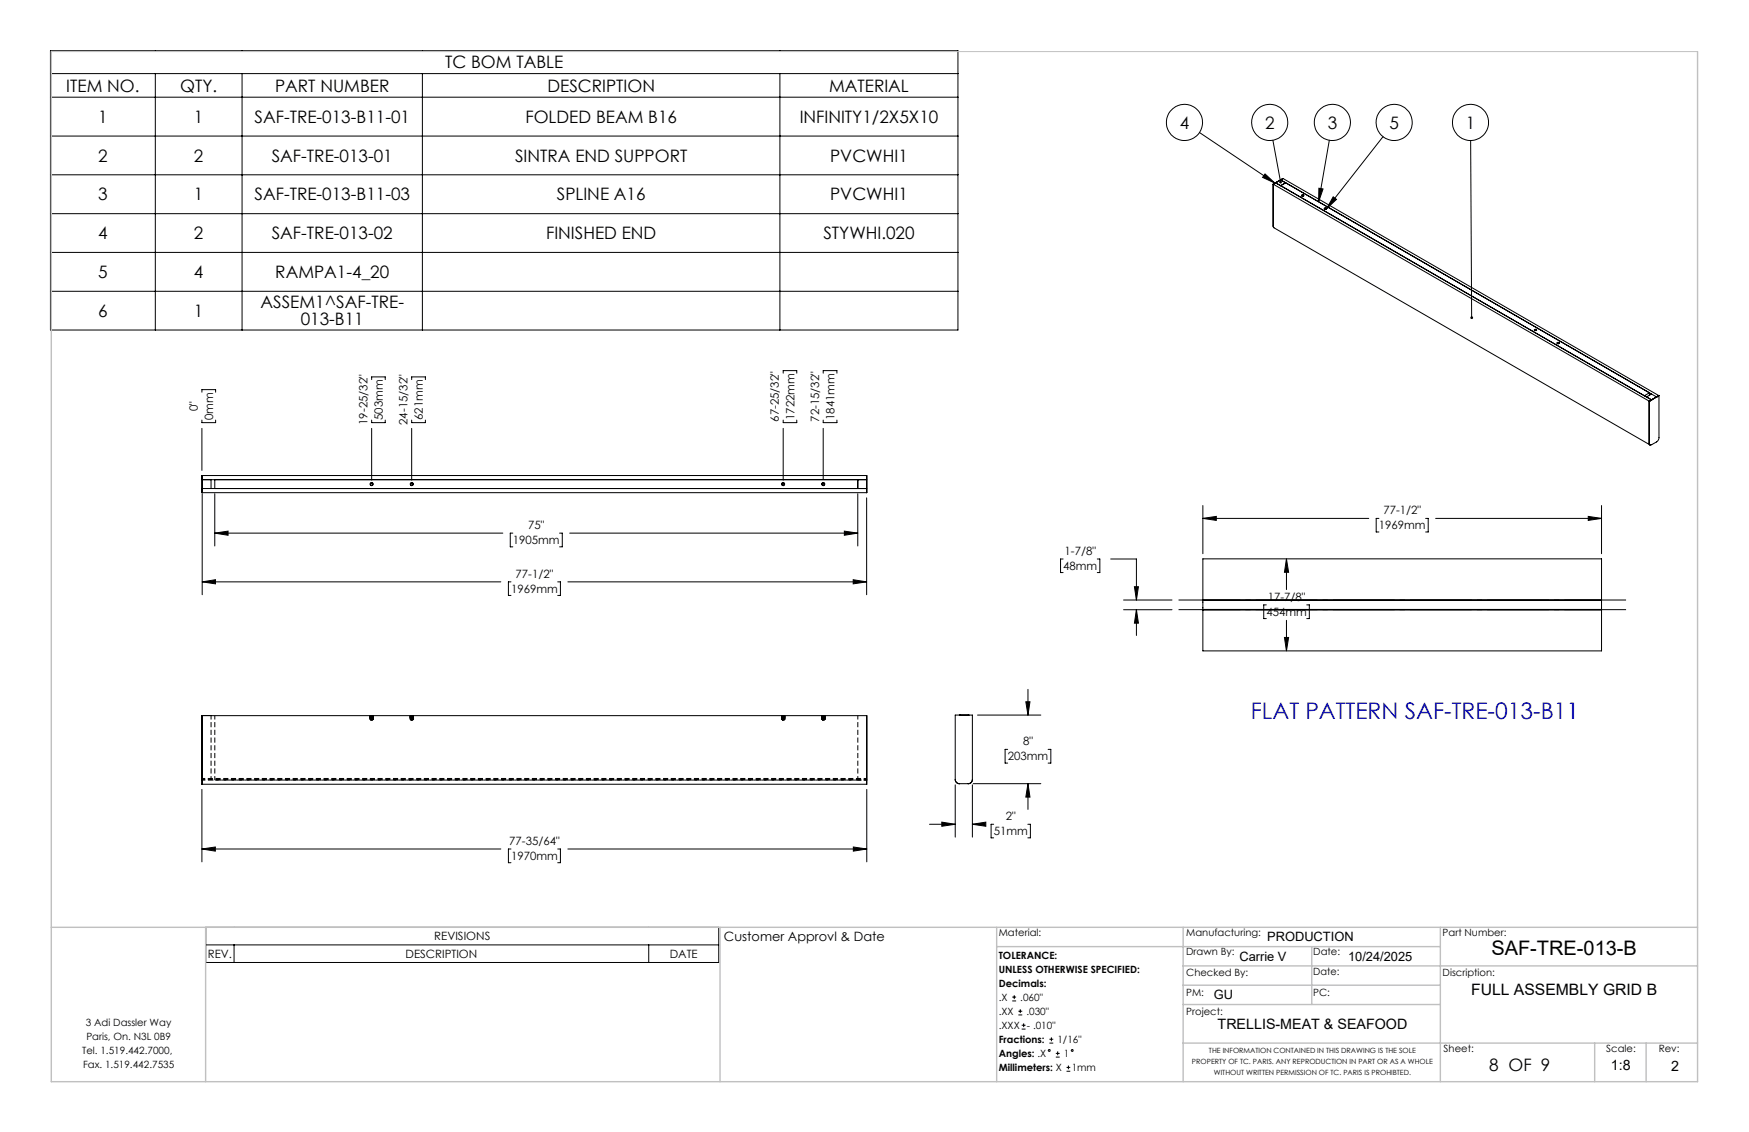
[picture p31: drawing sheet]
<svg xmlns="http://www.w3.org/2000/svg" width="432mm" height="279mm" viewBox="0 0 432 279" stroke-linecap="round" stroke-linejoin="round" font-family="sans-serif">
<defs><g id="words">
<text font-size="5.6" fill="#00f" x="308.8" y="177.5">FLAT PATTERN SAF-TRE-013-B11</text>
<text font-size="4.9" x="368.2" y="235.8">SAF-TRE-013-B</text>
<g font-size="4.2">
<text x="109.9" y="16.9">TC BOM TABLE</text>
<text x="16.4" y="22.6">ITEM NO.</text>
<text x="44.5" y="22.6">QTY.</text>
<text x="67.9" y="22.6">PART NUMBER</text>
<text x="135.2" y="22.6">DESCRIPTION</text>
<text x="204.7" y="22.6">MATERIAL</text>
<text x="24.2" y="30.3">1</text>
<text x="47.9" y="30.3">1</text>
<text x="62.8" y="30.3">SAF-TRE-013-B11-01</text>
<text x="129.7" y="30.3">FOLDED BEAM B16</text>
<text x="197.4" y="30.3">INFINITY1/2X5X10</text>
<text x="291.3" y="31.8">4</text>
<text x="312.3" y="31.8">2</text>
<text x="327.8" y="31.8">3</text>
<text x="343" y="31.8">5</text>
<text x="361.9" y="31.8">1</text>
<text x="24.2" y="39.9">2</text>
<text x="47.9" y="39.9">2</text>
<text x="67.1" y="39.9">SAF-TRE-013-01</text>
<text x="127.2" y="39.9">SINTRA END SUPPORT</text>
<text x="205" y="39.9">PVCWHI1</text>
<text x="24.2" y="49.5">3</text>
<text x="47.9" y="49.5">1</text>
<text x="62.8" y="49.5">SAF-TRE-013-B11-03</text>
<text x="137.5" y="49.5">SPLINE A16</text>
<text x="205" y="49.5">PVCWHI1</text>
<text x="24.2" y="59">4</text>
<text x="47.9" y="59">2</text>
<text x="67.1" y="59">SAF-TRE-013-02</text>
<text x="134.8" y="59">FINISHED END</text>
<text x="203.3" y="59">STYWHI.020</text>
<text x="24.2" y="68.6">5</text>
<text x="47.9" y="68.6">4</text>
<text x="68" y="68.6">RAMPA1-4_20</text>
<text x="64.3" y="76.1">ASSEM1^SAF-TRE-</text>
<text x="24.2" y="78.2">6</text>
<text x="47.9" y="78.2">1</text>
<text x="74.3" y="80.2">013-B11</text>
<text x="367.6" y="264.2">8 OF 9</text>
</g>
<text font-size="3.9" x="363.2" y="245.6">FULL ASSEMBLY GRID B</text>
<g font-size="3.5">
<text x="300.6" y="253.9">TRELLIS-MEAT &amp; SEAFOOD</text>
<text x="397.7" y="264.2">1:8</text>
<text x="412.6" y="264.3">2</text>
</g>
<g font-size="3.2">
<text x="178.7" y="232.3">Customer Approvl &amp; Date</text>
<text x="312.9" y="232.3">PRODUCTION</text>
<text x="306" y="237.1">Carrie V</text>
<text x="332.8" y="237.1">10/24/2025</text>
<text x="299.7" y="246.6">GU</text>
</g>
<g font-size="2.8">
<text x="48.8" y="101.4" transform="rotate(-90 48.8 101.4)">0&quot;</text>
<text x="52.6" y="103.7" transform="rotate(-90 52.6 103.7)">0mm</text>
<text x="90.7" y="104.9" transform="rotate(-90 90.7 104.9)">19-25/32&quot;</text>
<text x="94.5" y="103.7" transform="rotate(-90 94.5 103.7)">503mm</text>
<text x="100.6" y="104.9" transform="rotate(-90 100.6 104.9)">24-15/32&quot;</text>
<text x="104.4" y="103.7" transform="rotate(-90 104.4 103.7)">621mm</text>
<text x="192.3" y="104.1" transform="rotate(-90 192.3 104.1)">67-25/32&quot;</text>
<text x="196.1" y="103.7" transform="rotate(-90 196.1 103.7)">1722mm</text>
<text x="202.2" y="104.1" transform="rotate(-90 202.2 104.1)">72-15/32&quot;</text>
<text x="206" y="103.7" transform="rotate(-90 206 103.7)">1841mm</text>
<text x="130.4" y="130.5">75&quot;</text>
<text x="340.4" y="130.7">1969mm</text>
<text x="341.6" y="126.9">77-1/2&quot;</text>
<text x="126.6" y="134.3">1905mm</text>
<text x="262.8" y="136.9">1-7/8&quot;</text>
<text x="127.3" y="142.5">77-1/2&quot;</text>
<text x="262.5" y="140.7">48mm</text>
<text x="126.2" y="146.3">1969mm</text>
<text x="313" y="148.2">17-7/8&quot;</text>
<text x="312.6" y="152">454mm</text>
<text x="252.6" y="183.9">8&quot;</text>
<text x="248.8" y="187.7">203mm</text>
<text x="248.3" y="202.4">2&quot;</text>
<text x="125.7" y="208.5">77-35/64&quot;</text>
<text x="245.4" y="206.2">51mm</text>
<text x="126.2" y="212.3">1970mm</text>
<text x="107.2" y="232.1">REVISIONS</text>
<text x="51.3" y="236.5">REV.</text>
<text x="100.1" y="236.5">DESCRIPTION</text>
<text x="165.4" y="236.5">DATE</text>
</g>
<g font-size="2.5">
<text x="246.6" y="231">Material:</text>
<text x="292.9" y="231">Manufacturing:</text>
<text x="356.2" y="231.1">Part Number:</text>
<text x="246.6" y="236.6">TOLERANCE:</text>
<text x="292.9" y="235.8">Drawn By:</text>
<text x="324.2" y="235.8">Date:</text>
<text x="246.6" y="240.1">UNLESS OTHERWISE SPECIFIED:</text>
<text x="246.6" y="243.6">Decimals:</text>
<text x="292.9" y="241">Checked By:</text>
<text x="292.9" y="245.7">PM:</text>
<text x="324.2" y="245.7">PC:</text>
<text x="324.2" y="240.7">Date:</text>
<text x="356.2" y="241">Discription:</text>
<text x="246.6" y="247">.X</text>
<text x="246.6" y="250.5">.XX</text>
<text x="251.9" y="247">.060&quot;</text>
<text x="253.4" y="250.5">.030&quot;</text>
<text x="292.9" y="250.6">Project:</text>
<text x="21.2" y="253.2">3 Adi Dassler Way</text>
<text x="21.3" y="256.7">Paris, On. N3L 0B9</text>
<text x="246.6" y="257.4">Fractions:</text>
<text x="246.6" y="254">.XXX</text>
<text x="253.5" y="254">- .010&quot;</text>
<text x="261.1" y="257.4">1/16&quot;</text>
<text x="20.3" y="260.1">Tel. 1.519.442.7000,</text>
<text x="20.5" y="263.6">Fax. 1.519.442.7535</text>
<text x="246.6" y="260.9">Angles: .X</text>
<text x="262.6" y="260.9">1</text>
<text x="356.4" y="259.7">Sheet:</text>
<text x="396.6" y="259.7">Scale:</text>
<text x="409.5" y="259.7">Rev:</text>
<text x="246.6" y="264.4">Millimeters: X</text>
<text x="264.6" y="264.4">1mm</text>
</g>
<g font-size="1.8">
<text x="294.3" y="262.7">PROPERTY OF TC. PARIS. ANY REPRODUCTION IN PART OR AS A WHOLE</text>
<text x="298.5" y="259.9">THE INFORMATION CONTAINED IN THIS DRAWING IS THE SOLE</text>
<text x="299.7" y="265.4">WITHOUT WRITTEN PERMISSION OF TC. PARIS IS PROHIBTED.</text>
</g>
</g></defs>
<g fill="none" stroke="#000" stroke-width=".25">
<path d="M12.5 12.5h224v69h-224zM12.5 18.2h224M38.3 18.2v63.3M59.8 18.2v63.3M104.3 18.2v63.3M192.5 18.2v63.3M12.5 24h224M12.5 33.6h224M296.1 32.7l18.6 12.5M314.3 34.6l1.9 10.3M328.2 34.6l-2.7 15.2M341.5 33.7l-14 17.8"/>
<path d="M363.1 34.7l.2 43.7M12.5 43.1h224M12.5 52.7h224M312.3 42.9l2.4 2.3-3-1.4zM314.3 45.4l.1 10.6 .1 .2 92.8 53.6M314.3 55.8l.1 .3M314.3 45.4l.1 .1M314.4 45.5l92.8 53.5M314.9 45.1l1.3 .7 1.2-.7M314.9 45.1l92.8 53.6M314.9 45.1l-.5 .4M314.9 45.1l1.3-.7 1.2 .7"/>
<path d="M316.2 44.4h.1M316.2 44.4l91.5 52.9M316.2 45.9l89.8 51.8M316.7 44.1h.1M316.7 44.1l-2.4 1.3M316.8 44.1l92.7 53.5M316.8 44.1l-.6 .3M316.8 44.1l-2.4 1.4M321.4 48.2l.4-.1a.24 .24 0 0 1-.2 .3 .24 .24 0 0 1-.2-.2zM325.6 46.5l1 .1-1.1 3.2zM326.9 51.4l.5-.1a.24 .24 0 0 1-.2 .4 .24 .24 0 0 1-.3-.3zM327 51.4h.3l.1 .1-.3 .1z"/>
<path d="M329.1 48.6l.9 .6-2.5 2.3zM12.5 62.3h224M12.5 71.9h224M49.8 96.8v-.6h3.4v.6M91.8 93.7v-.7h3.3v.7M101.6 93.7v-.7h3.4v.7M193.4 92.1v-.6h3.3v.6M203.2 92.1v-.6h3.4v.6M378.8 81.4l.4-.1 .2 .2-.4 .1zM384.4 84.6l.4-.1a.24 .24 0 0 1-.1 .4 .24 .24 0 0 1-.3-.3zM406 97.7h.1M406.5 98l1.2 .7"/>
<path d="M406.5 98h.1M407.2 99v10.6l.3 .2M407.2 99h.1M407.2 97.5v-.6l-1.2 .8M407.7 98.7h.1M407.7 98.7l-.5 .3M407.7 97.3l-1.2 .7M407.7 97.3l1.3 .7M409 98h.1M409 98l-1.3 .7M409.5 97.6l-.5 .4M409.5 97.6h.1"/>
<path d="M409.5 97.6l-2.3 1.4M409.6 97.6v10.6l-.5 .8-1.3 .7a.36 .36 0 0 1-.5 .1 .36 .36 0 0 1-.1-.4l.1 .4M409.6 97.6l-2.4 1.4M49.8 117.4h164.2v4.2h-164.2zM49.8 103.7v.6h3.4v-.6M49.8 105.7v10.4M49.9 118.4h164.1M49.9 117.4v4.2M52.1 118.4v2.2M53 118.4v2.2M91.8 103.7v.6h3.3v-.6M91.8 105.7v12.8"/>
<path d="M101.6 103.7v.6h3.4v-.6M101.6 105.7v12.8M193.4 103.7v.6h3.3v-.6M193.4 105.7v12.8M203.2 103.7v.6h3.4v-.6M203.2 105.7v12.5M211.8 118.4v2.2M407.3 109.8h.1M49.9 120.6h164.1M49.9 121.8v25M53 131.6l3.3-.5v1zM53 121.8v13"/>
<path d="M53 131.6h71.1M126.6 131.6h-.6v3.4h.6M138.1 131.6h.7v3.4h-.7M140.7 131.6h71.1M208.5 131.1l3.3 .5-3.3 .5zM211.8 121.8v13M214 122.9v23.9M262.5 138h-.7v3.3h.7M270.9 138h.6v3.3h-.6M274.2 138h6.4v10.1M297 128l3.3-.5v.9zM297 124.8v11.9"/>
<path d="M297 137.9h98.4v22.8h-98.4zM297 128h40.9M317.6 137.9l.5 3.4h-1zM317.6 137.9v7.6M340.4 128h-.6v3.3h.6M352 128h.6v3.3h-.6M354.4 128h41M392.1 127.5l3.3 .5-3.3 .4zM395.4 124.8v11.9M49.9 143.6l3.3-.5v1zM49.9 143.6h73.7M126.2 143.6h-.7v3.4h.7"/>
<path d="M137.7 143.6h.7v3.4h-.7M140.2 143.6h73.8M210.6 143.1l3.4 .5-3.4 .5zM277.4 148.1h11.9M277.4 150.5h11.9M280.1 144.8h1l-.5 3.3zM280.6 150.5l.5 3.3h-1zM280.6 150.5v6.3M297 150.6h98.4M297 148h98.4M297 150.4h98.4M297 148.2h98.4"/>
<path d="M312.6 149.3h-.6v3.4h.6M317.1 157.3h1l-.5 3.4zM317.6 153.1v7.6M322.6 149.3h.7v3.4h-.7M49.8 176.6h164.2v17h-164.2zM52.1 176.6h-2.2v17M236.9 176.5h.1M239 176.5h.1M241.3 176.5h15.7M253.3 173.2h1l-.5 3.3zM253.8 170.1v6.4M49.8 194.8v17.9"/>
<path d="M214 192.5v1.1M214 194.8v17.9M235.8 192.4a1.02 1.02 0 0 0 1.1 1M235.8 193.7v12.9M236.9 193.4a1.07 1.07 0 0 1-1.1-1v-15.9h4.3v15.9a1.02 1.02 0 0 1-1.1 1M240.1 192.4a1.02 1.02 0 0 1-1.1 1h-2.1M240.1 193.7v12.9M240.3 193.4h16.7M248.8 185h-.7v3.3h.7M253.8 193.4l.5 3.3h-1zM253.8 193.4v6.4M258.8 185h.6v3.3h-.6"/>
<path d="M49.8 209.5l3.4-.4v1zM49.8 209.5h73.8M126.2 209.5h-.7v3.4h.7M137.7 209.5h.7v3.4h-.7M140.2 209.5h73.8M210.7 209.1l3.3 .4-3.3 .6zM229.5 203.4h6.3M232.5 202.9l3.3 .5-3.3 .5zM240.1 203.4l3.3-.5v1zM240.1 203.4h2.8M245.3 203.4h-.6v3.4h.6M253.8 203.4h.6v3.4h-.6"/>
<path d="M50.8 228.9h126.6v8.7h-126.6zM50.8 233.2h126.6M57.8 233.2v4.4M160.2 233.2v4.4M249.9 247.1h1M249.9 246.1h1M250.4 245.6v1M251.4 250.5h1M251.4 249.6h1M251.9 249.1v.9M252.2 254h1M252.2 253h1"/>
<path d="M252.7 252.6v.9M259.1 257.5h.9M259.1 256.5h.9M259.6 256v1M260.7 260h.9M261.1 259.5v1M260.7 260.9h.9M263.3 264.4h.9M263.3 263.5h.9M263.8 263v.9"/>
<circle cx="292.4" cy="30.2" r="4.5"/>
<circle cx="313.5" cy="30.2" r="4.5"/>
<circle cx="328.9" cy="30.2" r="4.5"/>
<circle cx="344.2" cy="30.2" r="4.5"/>
<circle cx="363" cy="30.2" r="4.5"/>
<circle cx="321.6" cy="48.2" r=".19"/>
<circle cx="379.1" cy="81.4" r=".16"/>
<circle cx="384.7" cy="84.6" r=".18"/>
<circle cx="91.7" cy="119.5" r=".29"/>
<circle cx="91.7" cy="119.5" r=".39"/>
<circle cx="101.6" cy="119.5" r=".28"/>
<circle cx="101.6" cy="119.5" r=".39"/>
<circle cx="193.3" cy="119.5" r=".39"/>
<circle cx="193.3" cy="119.5" r=".29"/>
<circle cx="203.2" cy="119.5" r=".28"/>
<circle cx="203.2" cy="119.5" r=".39"/>
<circle cx="259.1" cy="259.3" r=".23"/>
<circle cx="264.7" cy="259.3" r=".23"/>
</g>
<g fill="none" stroke="#000" stroke-width=".25" stroke-dasharray="1.3 .6" stroke-linecap="butt">
<path d="M91.3 176.8h.1M91.3 176.8h.4M91.3 176.8l.1-.1M91.3 176.9l.1 .1M91.3 176.9l.4 .1M91.3 176.9h.1M91.3 177.1h.1M91.3 177.1h.4M91.3 177.1l.1 .1M91.3 177.3h.1M91.3 177.3l.1-.1M91.3 177.5h.1"/>
<path d="M91.3 177.5l.1-.1M91.3 177.5h.2M91.3 177.3h.4M91.4 177.5h.3M91.4 176.7l-.1 .1M91.4 176.7h.3M91.4 176.7v.1M91.4 176.8h.3M91.4 176.8h-.1M91.4 176.9h-.1M91.4 176.9l.3-.1M91.4 176.9v.1"/>
<path d="M91.4 177h.3M91.4 177v-.1M91.4 177l-.1-.1M91.4 177.1h-.1M91.4 177.1l.3-.1M91.4 177.2h.3M91.4 177.2v-.1M91.4 177.2l-.1-.1M91.4 177.2l-.1 .1M91.4 177.2v.1M91.4 177.3v-.1M91.4 177.3l.3 .1"/>
<path d="M91.4 177.3h-.1M91.4 177.4l-.1 .1M91.4 177.4h.3M91.4 177.4v.1M91.4 177.5h.1M91.4 177.5v-.1M91.4 177.5h-.1M91.4 177.7h.4M91.5 177.5h.2M91.5 176.6v.3M91.5 177.1v.1M91.5 177v.1"/>
<path d="M91.5 177.3v.1M91.5 177.2v.1M91.5 176.9v.1M91.5 177.6h.5M91.5 177.5h.5M91.5 177.4h.5M91.5 177.2l.5 .1M91.5 177.1l.5 .1M91.5 177l.5 .1M91.5 176.9l.5 .1M91.5 177.6h.1M91.5 177.4h.1"/>
<path d="M91.5 177.2h.1M91.5 177.5h.1M91.5 177.3h.1M91.5 177.1h.1M91.5 177h.1M91.5 177.7h.2M91.5 176.9h.1M91.5 176.6h.1M91.5 176.9v-.3M91.5 177.1h.5M91.5 177.3h.5M91.6 177.6l.1 .1"/>
<path d="M91.6 177.6h.2M91.6 177.3h-.1M91.6 177.5l-.1 .1M91.6 177h-.1M91.6 177.6l-.1 .1M91.6 177.2h-.1M91.6 177.4l-.1 .1M91.6 176.9h.1M91.6 176.6h.1M91.6 176.9v-.3M91.7 176.7l-.4 .1M91.7 176.7v.1"/>
<path d="M91.7 176.8h-.3M91.7 176.8v.1M91.7 176.9h-.4M91.7 176.9l-.3 .1M91.7 176.9v.1M91.7 177v.1M91.7 177.1h-.4M91.7 177.1v.1M91.7 177.1h-.3M91.7 177.2v.1M91.7 177.2l-.4 .1M91.7 177.3h-.3"/>
<path d="M91.7 177.3v.1M91.7 177.4v.1M91.7 177.4l-.4 .1M91.7 177.5h-.3M91.7 176.9h.1M91.7 176.6h.1M91.7 176.6v.3M91.7 177.7h-.2M91.8 177.7h.3M91.8 176.9v-.3M91.8 177.6h-.2M91.8 177h.1"/>
<path d="M91.8 176.9h-.3M91.8 177l.2-.1M91.8 176.9h.2M91.8 176.6h.2M91.8 177.5l.3 .1M91.8 177.5h.4M91.8 177.4h.3M91.8 177.4v-.1M91.8 177.4l.3-.1M91.8 177.3l.4 .1M91.8 177.3v-.1M91.8 177.2h.3"/>
<path d="M91.8 177.2v-.1M91.8 177.2h.4M91.8 177.1v-.1M91.8 177l.3 .1M91.8 177v-.1M91.8 177h.3M91.8 177h.4M91.8 176.9v-.1M91.8 176.8l.3 .1M91.8 176.8h.3M91.8 176.8h.4M91.8 176.7l.3-.1"/>
<path d="M92 176.6v.3M92 177.4v-.1M92 177.6v-.1M92 177.3v-.1M92 177.5v-.1M92 177v-.1M92 177.1v-.1M92 177.2v-.1M92 177.5h.1M92 177.5v.1M92 176.9l-.1 .1M92 177.7v-.1"/>
<path d="M92 177.1l-.5 .1M92 177.3l-.5 .1M92 177.5l-.5 .1M92 177.4l-.4 .1M92 177.6l-.5 .1M92 176.9v-.3M92 177.4l-.5 .1M92 177.3h-.5M92 177.2h-.5M92 177.1h-.5M92 177h-.5M92 176.9h-.2"/>
<path d="M92 176.9h-.5M92.1 177.6h-.1M92.1 177.6h.1M92.1 177.4h-.3M92.1 177.6l.1-.1M92.1 177.4h.1M92.1 177.5v.1M92.1 177.5l.1 .1M92.1 177.5h-.3M92.1 177.2h.1M92.1 177.3l.1 .1M92.1 177.3v.1"/>
<path d="M92.1 177.3h-.3M92.1 177.2l-.3 .1M92.1 177.2v-.1M92.1 177.1l.1-.1M92.1 177.1h-.3M92.1 177.1v-.1M92.1 177h.1M92.1 177v.1M92.1 176.9l.1-.1M92.1 177l-.3-.1M92.1 176.9h-.3M92.1 176.8h.1"/>
<path d="M92.1 176.8v.1M92.1 176.8h-.3M92.1 176.7h.2M92.1 176.7h-.3M92.1 176.6l.2 .1M92.1 176.6v.1M92.2 177.6h-.2M92.2 177.5h-.1M92.2 177.6h-.1M92.2 177.4h-.4M92.2 177.4l-.1-.1M92.2 177.4h-.1"/>
<path d="M92.2 177.2h-.4M92.2 177.2h-.1M92.2 177.2l-.1-.1M92.2 177l-.4 .1M92.2 177l-.1 .1M92.2 177h-.1M92.2 176.8l-.4 .1M92.2 176.8l-.1 .1M92.2 176.8h-.1M92.3 176.7h-.5M92.3 176.7h-.2M101.2 176.8h.1"/>
<path d="M101.2 176.8h.4M101.2 176.8l.1-.1M101.2 176.9l.1 .1M101.2 176.9l.4 .1M101.2 176.9h.1M101.2 177.1h.1M101.2 177.1h.4M101.2 177.1l.1 .1M101.2 177.3h.1M101.2 177.3l.1-.1M101.2 177.5h.1M101.2 177.5l.1-.1"/>
<path d="M101.2 177.5h.2M101.2 177.3h.4M101.3 177.5h.3M101.3 176.7l-.1 .1M101.3 176.7h.3M101.3 176.7v.1M101.3 176.8h.3M101.3 176.8h-.1M101.3 176.9h-.1M101.3 176.9l.3-.1M101.3 176.9v.1M101.3 177h.3"/>
<path d="M101.3 177v-.1M101.3 177l-.1-.1M101.3 177.1h-.1M101.3 177.1l.3-.1M101.3 177.2h.3M101.3 177.2v-.1M101.3 177.2l-.1-.1M101.3 177.2l-.1 .1M101.3 177.2v.1M101.3 177.3v-.1M101.3 177.3l.3 .1M101.3 177.3h-.1"/>
<path d="M101.3 177.4l-.1 .1M101.3 177.4h.3M101.3 177.4v.1M101.3 177.5h.1M101.3 177.5v-.1M101.3 177.5h-.1M101.4 177.7h.3M101.4 177.5h.2M101.4 176.6v.3M101.4 177.3v.1M101.4 177v.1M101.4 176.9v.1"/>
<path d="M101.4 177.1v.1M101.4 177.2v.1M101.4 177.6h.5M101.4 177.5h.5M101.4 177.4h.5M101.4 177.2l.5 .1M101.4 177.1l.5 .1M101.4 177l.5 .1M101.4 176.9l.5 .1M101.4 177.6h.1M101.4 177.4h.1M101.4 177.2h.1"/>
<path d="M101.4 177.5h.1M101.4 177.3h.1M101.4 177.1h.1M101.4 177h.1M101.4 177.7h.2M101.4 176.6h.1M101.4 176.9h.1M101.4 176.9v-.3M101.4 177.1h.5M101.4 177.3h.5M101.5 177.6l.1 .1M101.5 177.6h.2"/>
<path d="M101.5 177.3h-.1M101.5 177.5l-.1 .1M101.5 177h-.1M101.5 177.6l-.1 .1M101.5 177.2h-.1M101.5 177.4l-.1 .1M101.5 176.9h.1M101.5 176.6h.1M101.5 176.9v-.3M101.6 176.7l-.4 .1M101.6 176.7v.1M101.6 176.8h-.3"/>
<path d="M101.6 176.8v.1M101.6 176.9h-.4M101.6 176.9l-.3 .1M101.6 176.9v.1M101.6 177v.1M101.6 177.1h-.4M101.6 177.1v.1M101.6 177.1h-.3M101.6 177.2v.1M101.6 177.2l-.4 .1M101.6 177.3h-.3M101.6 177.3v.1"/>
<path d="M101.6 177.4v.1M101.6 177.4l-.4 .1M101.6 177.5h-.3M101.6 176.6h.1M101.6 176.9h.1M101.6 176.6v.3M101.6 177.7h-.2M101.7 177.7h.3M101.7 176.9v-.3M101.7 177.6h-.2M101.7 177h.1M101.7 176.9h-.3"/>
<path d="M101.7 177l.2-.1M101.7 176.9h.2M101.7 176.6h.2M101.7 177.5l.3 .1M101.7 177.5h.4M101.7 177.4h.3M101.7 177.4v-.1M101.7 177.4l.3-.1M101.7 177.3l.4 .1M101.7 177.3v-.1M101.7 177.2h.3M101.7 177.2v-.1"/>
<path d="M101.7 177.2h.4M101.7 177.1v-.1M101.7 177l.3 .1M101.7 177v-.1M101.7 177h.3M101.7 177h.4M101.7 176.9v-.1M101.7 176.8l.3 .1M101.7 176.8h.3M101.7 176.8h.5M101.8 176.7l.2-.1M101.9 176.6v.3"/>
<path d="M101.9 177.3v-.1M101.9 177.4v-.1M101.9 177.5v-.1M101.9 177.6v-.1M101.9 177v-.1M101.9 177.1v-.1M101.9 177.2v-.1M101.9 177.5h.1M101.9 177.5v.1M101.9 176.9l-.1 .1M101.9 177.7v-.1M101.9 177.1l-.5 .1"/>
<path d="M101.9 177.3l-.5 .1M101.9 177.5l-.5 .1M101.9 177l-.5 .1M101.9 177.4l-.4 .1M101.9 177.6l-.5 .1M101.9 176.9v-.3M101.9 177.4l-.5 .1M101.9 177.3h-.5M101.9 177.2h-.5M101.9 177.1h-.5M101.9 177h-.5M101.9 176.9h-.2"/>
<path d="M101.9 176.9h-.5M101.9 176.6h.1M102 177.6h-.1M102 177.6h.1M102 177.4h-.3M102 177.6l.1-.1M102 177.4h.1M102 177.5v.1M102 177.5l.1 .1M102 177.5h-.3M102 177.2h.1M102 177.3l.1 .1"/>
<path d="M102 177.3v.1M102 177.3h-.3M102 177.2l-.3 .1M102 177.2v-.1M102 177.1l.1-.1M102 177.1h-.3M102 177.1v-.1M102 177h.1M102 177v.1M102 176.9l.1-.1M102 177l-.3-.1M102 176.9h-.3"/>
<path d="M102 176.8h.2M102 176.8v.1M102 176.8h-.3M102 176.7h.2M102 176.7h-.2M102 176.6l.2 .1M102 176.6v.1M102.1 177.6h-.2M102.1 177.5h-.1M102.1 177.6h-.1M102.1 177.4h-.4M102.1 177.4l-.1-.1"/>
<path d="M102.1 177.4h-.1M102.1 177.2h-.4M102.1 177.2h-.1M102.1 177.2l-.1-.1M102.1 177l-.4 .1M102.1 177l-.1 .1M102.1 177h-.1M102.2 176.8l-.5 .1M102.2 176.8l-.2 .1M102.2 176.8h-.2M102.2 176.7h-.4M102.2 176.7h-.2"/>
<path d="M192.9 176.8h.1M192.9 176.8h.4M192.9 176.8l.1-.1M192.9 176.9l.1 .1M192.9 176.9l.4 .1M192.9 176.9h.1M192.9 177.1h.1M192.9 177.1h.4M192.9 177.1l.1 .1M192.9 177.3h.1M192.9 177.3l.1-.1M192.9 177.5h.1"/>
<path d="M192.9 177.5l.1-.1M192.9 177.5h.2M192.9 177.3h.4M193 177.5h.3M193 176.7l-.1 .1M193 176.7h.3M193 176.7v.1M193 176.8h.3M193 176.8h-.1M193 176.9h-.1M193 176.9l.3-.1M193 176.9v.1"/>
<path d="M193 177h.3M193 177v-.1M193 177l-.1-.1M193 177.1h-.1M193 177.1l.3-.1M193 177.2h.3M193 177.2v-.1M193 177.2l-.1-.1M193 177.2l-.1 .1M193 177.2v.1M193 177.3v-.1M193 177.3l.3 .1"/>
<path d="M193 177.3h-.1M193 177.4l-.1 .1M193 177.4h.3M193 177.4v.1M193 177.5h.1M193 177.5v-.1M193 177.5h-.1M193 177.7h.4M193.1 177.5h.2M193.1 176.6v.3M193.1 177v.1M193.1 177.1v.1"/>
<path d="M193.1 176.9v.1M193.1 177.2v.1M193.1 177.3v.1M193.1 177.6h.5M193.1 177.5h.5M193.1 177.4h.5M193.1 177.2l.5 .1M193.1 177.1l.5 .1M193.1 177l.5 .1M193.1 176.9l.5 .1M193.1 177.6h.1M193.1 177.5h.1"/>
<path d="M193.1 177.4h.1M193.1 177.3h.1M193.1 177.2h.1M193.1 177.1h.1M193.1 177h.1M193.1 177.7h.2M193.1 176.6h.1M193.1 176.9h.1M193.1 176.9v-.3M193.1 177.1h.5M193.1 177.2h.5M193.1 177.3h.5"/>
<path d="M193.2 177.6l.1 .1M193.2 177.6h.2M193.2 177.3h-.1M193.2 177.5l-.1 .1M193.2 177h-.1M193.2 177.6l-.1 .1M193.2 177.2h-.1M193.2 177.4l-.1 .1M193.2 176.9h.1M193.2 176.6h.1M193.2 176.9v-.3M193.3 176.7l-.4 .1"/>
<path d="M193.3 176.7v.1M193.3 176.8h-.3M193.3 176.8v.1M193.3 176.9h-.4M193.3 176.9l-.3 .1M193.3 176.9v.1M193.3 177v.1M193.3 177.1h-.4M193.3 177.1v.1M193.3 177.1h-.3M193.3 177.2v.1M193.3 177.2l-.4 .1"/>
<path d="M193.3 177.3h-.3M193.3 177.3v.1M193.3 177.4v.1M193.3 177.4l-.4 .1M193.3 177.5h-.3M193.3 176.6h.1M193.3 176.9h.1M193.3 176.6v.3M193.3 177.7h-.2M193.4 177.7h.3M193.4 176.9v-.3M193.4 177.6h-.2"/>
<path d="M193.4 177h.1M193.4 176.9h-.3M193.4 177l.2-.1M193.4 176.9h.2M193.4 176.6h.2M193.4 177.5l.3 .1M193.4 177.5h.4M193.4 177.4h.3M193.4 177.4v-.1M193.4 177.4l.3-.1M193.4 177.3l.4 .1M193.4 177.3v-.1"/>
<path d="M193.4 177.2h.3M193.4 177.2v-.1M193.4 177.2h.4M193.4 177.1v-.1M193.4 177l.3 .1M193.4 177v-.1M193.4 177h.3M193.4 177h.4M193.4 176.9v-.1M193.4 176.8l.3 .1M193.4 176.8h.3M193.4 176.8h.4"/>
<path d="M193.4 176.7l.3-.1M193.6 176.6v.3M193.6 177.4v-.1M193.6 177.6v-.1M193.6 177.3v-.1M193.6 177.5v-.1M193.6 177v-.1M193.6 177.2v-.1M193.6 177.1v-.1M193.6 177.5h.1M193.6 177.5v.1M193.6 177.7v-.1"/>
<path d="M193.6 177.1l-.5 .1M193.6 177.3l-.5 .1M193.6 177.5l-.5 .1M193.6 177.2l-.5 .1M193.6 177.4l-.4 .1M193.6 177.6l-.5 .1M193.6 176.9v-.3M193.6 177.4l-.5 .1M193.6 177.3h-.5M193.6 177.2h-.5M193.6 177.1h-.5M193.6 177h-.5"/>
<path d="M193.6 176.9h-.2M193.6 176.9h-.5M193.7 177.6h-.1M193.7 177.6h.1M193.7 177.4h-.3M193.7 177.6l.1-.1M193.7 177.4h.1M193.7 177.5v.1M193.7 177.5l.1 .1M193.7 177.5h-.3M193.7 177.2h.1M193.7 177.3l.1 .1"/>
<path d="M193.7 177.3v.1M193.7 177.3h-.3M193.7 177.2l-.3 .1M193.7 177.2v-.1M193.7 177.1l.1-.1M193.7 177.1h-.3M193.7 177.1v-.1M193.7 177h.1M193.7 177v.1M193.7 176.9l.1-.1M193.7 177l-.3-.1M193.7 176.9h-.3"/>
<path d="M193.7 176.8h.1M193.7 176.8v.1M193.7 176.8h-.3M193.7 176.7h.2M193.7 176.7h-.3M193.7 176.6l.2 .1M193.7 176.6v.1M193.8 177.6h-.2M193.8 177.5h-.1M193.8 177.6h-.1M193.8 177.4h-.4M193.8 177.4l-.1-.1"/>
<path d="M193.8 177.4h-.1M193.8 177.2h-.4M193.8 177.2h-.1M193.8 177.2l-.1-.1M193.8 177l-.4 .1M193.8 177l-.1 .1M193.8 177h-.1M193.8 176.8l-.4 .1M193.8 176.8l-.1 .1M193.8 176.8h-.1M193.9 176.7h-.5M193.9 176.7h-.2"/>
<path d="M202.8 176.8h.1M202.8 176.8h.4M202.8 176.8l.1-.1M202.8 176.9l.1 .1M202.8 176.9l.4 .1M202.8 176.9h.1M202.8 177.1h.1M202.8 177.1h.4M202.8 177.1l.1 .1M202.8 177.3h.1M202.8 177.3l.1-.1M202.8 177.5h.1"/>
<path d="M202.8 177.5l.1-.1M202.8 177.5h.2M202.8 177.3h.4M202.9 177.5h.3M202.9 176.7l-.1 .1M202.9 176.7h.3M202.9 176.7v.1M202.9 176.8h.3M202.9 176.8h-.1M202.9 176.9h-.1M202.9 176.9l.3-.1M202.9 176.9v.1"/>
<path d="M202.9 177h.3M202.9 177v-.1M202.9 177l-.1-.1M202.9 177.1h-.1M202.9 177.1l.3-.1M202.9 177.2h.3M202.9 177.2v-.1M202.9 177.2l-.1-.1M202.9 177.2l-.1 .1M202.9 177.2v.1M202.9 177.3v-.1M202.9 177.3l.3 .1"/>
<path d="M202.9 177.3h-.1M202.9 177.4l-.1 .1M202.9 177.4h.3M202.9 177.4v.1M202.9 177.5h.1M202.9 177.5v-.1M202.9 177.5h-.1M203 177.7h.3M203 177.5h.2M203 176.6v.3M203 176.9v.1M203 177.1v.1"/>
<path d="M203 177.3v.1M203 177.2v.1M203 177v.1M203 177.6h.5M203 177.5h.5M203 177.4h.5M203 177.2l.5 .1M203 177.1l.5 .1M203 177l.5 .1M203 176.9l.5 .1M203 177.6h.1M203 177.5h.1"/>
<path d="M203 177.4h.1M203 177.3h.1M203 177.2h.1M203 177.1h.1M203 177h.1M203 177.7h.2M203 176.6h.1M203 176.9h.1M203 176.9v-.3M203 177.1h.5M203 177.3h.5M203.1 177.6l.1 .1"/>
<path d="M203.1 177.6h.2M203.1 177.3h-.1M203.1 177.5l-.1 .1M203.1 177h-.1M203.1 177.6l-.1 .1M203.1 177.2h-.1M203.1 177.4l-.1 .1M203.1 176.9h.1M203.1 176.6h.1M203.1 176.9v-.3M203.2 176.7l-.4 .1M203.2 176.7v.1"/>
<path d="M203.2 176.8h-.3M203.2 176.8v.1M203.2 176.9h-.4M203.2 176.9l-.3 .1M203.2 176.9v.1M203.2 177v.1M203.2 177.1h-.4M203.2 177.1v.1M203.2 177.1h-.3M203.2 177.2v.1M203.2 177.2l-.4 .1M203.2 177.3h-.3"/>
<path d="M203.2 177.3v.1M203.2 177.4v.1M203.2 177.4l-.4 .1M203.2 177.5h-.3M203.2 176.6h.1M203.2 176.9h.1M203.2 176.6v.3M203.2 177.7h-.2M203.3 177.7h.3M203.3 176.9v-.3M203.3 177.6h-.2M203.3 177h.1"/>
<path d="M203.3 176.9h-.3M203.3 177l.2-.1M203.3 176.9h.2M203.3 176.6h.2M203.3 177.5l.3 .1M203.3 177.5h.4M203.3 177.4h.3M203.3 177.4v-.1M203.3 177.4l.3-.1M203.3 177.3l.4 .1M203.3 177.3v-.1M203.3 177.2h.3"/>
<path d="M203.3 177.2v-.1M203.3 177.2h.4M203.3 177.1v-.1M203.3 177l.3 .1M203.3 177v-.1M203.3 177h.3M203.3 177h.4M203.3 176.9v-.1M203.3 176.8l.3 .1M203.3 176.8h.3M203.3 176.8h.5M203.4 176.7l.2-.1"/>
<path d="M203.5 176.6v.3M203.5 177.4v-.1M203.5 177.3v-.1M203.5 177.5v-.1M203.5 177.6v-.1M203.5 177v-.1M203.5 177.1v-.1M203.5 177.2v-.1M203.5 177.5h.1M203.5 177.5v.1M203.5 177.7v-.1M203.5 177.1l-.5 .1"/>
<path d="M203.5 177.3l-.5 .1M203.5 177.4l-.4 .1M203.5 177.6l-.5 .1M203.5 176.9v-.3M203.5 177.5l-.5 .1M203.5 177.4l-.5 .1M203.5 177.3h-.5M203.5 177.2h-.5M203.5 177.1h-.5M203.5 177h-.5M203.5 176.9h-.2M203.5 176.9h-.5"/>
<path d="M203.5 176.6h.1M203.6 177.6h-.1M203.6 177.6h.1M203.6 177.4h-.3M203.6 177.6l.1-.1M203.6 177.4h.1M203.6 177.5v.1M203.6 177.5l.1 .1M203.6 177.5h-.3M203.6 177.2h.1M203.6 177.3l.1 .1M203.6 177.3v.1"/>
<path d="M203.6 177.3h-.3M203.6 177.2l-.3 .1M203.6 177.2v-.1M203.6 177.1l.1-.1M203.6 177.1h-.3M203.6 177.1v-.1M203.6 177h.1M203.6 177v.1M203.6 176.9l.1-.1M203.6 177l-.3-.1M203.6 176.9h-.3M203.6 176.8h.2"/>
<path d="M203.6 176.8v.1M203.6 176.8h-.3M203.6 176.7h.2M203.6 176.7h-.2M203.6 176.6l.2 .1M203.6 176.6v.1M203.7 177.6h-.2M203.7 177.5h-.1M203.7 177.6h-.1M203.7 177.4h-.4M203.7 177.4l-.1-.1M203.7 177.4h-.1"/>
<path d="M203.7 177.2h-.4M203.7 177.2h-.1M203.7 177.2l-.1-.1M203.7 177l-.4 .1M203.7 177l-.1 .1M203.7 177h-.1M203.8 176.8l-.5 .1M203.8 176.8l-.2 .1M203.8 176.8h-.2M203.8 176.7h-.4M203.8 176.7h-.2M211.8 192.5v.1"/>
</g>
<path d="M53 176.6v15.9M91.5 177.7h.5l-.2-.1M91.8 176.9h-.3h.5M101.4 177.7h.5l-.2-.1M101.7 176.9h-.3h.5M193.1 177.7h.5l-.2-.1M203 177.7h.5l-.2-.1M211.8 176.6v15.9M52.1 192.5v-15.9M53 192.5h158.8" fill="none" stroke="#000" stroke-width=".25" stroke-dasharray="1.3 .6" stroke-dashoffset=".3" stroke-linecap="butt"/>
<g fill="none" stroke="#000" stroke-width=".25" stroke-dasharray="1.3 .6" stroke-dashoffset=".5" stroke-linecap="butt">
<path d="M91.4 176.6v1.1M91.5 176.9l.5 .1-.5 .1M91.5 177.2h.5l-.5 .1M92.1 177.7v-1.1M101.3 176.6l.1 1.1M101.4 177.2h.5l-.5 .1M102 177.7v-1.1M193 176.6v1.1M193.1 176.9l.5 .1-.5 .1M193.7 177.7v-1.1M202.9 176.6l.1 1.1M203 176.9l.5 .1-.5 .1"/>
<path d="M203 177.2h.5l-.5 .1M203 177.5h.5l-.5 .1M203.6 177.7v-1.1M49.9 192.1h164.1M52.1 192.5h-2.2M211.8 192.6h2.2M214 192.4h-164.1"/>
</g>
<g fill="none" stroke="#000" stroke-width=".25" stroke-dasharray="1.3 .6" stroke-dashoffset=".4" stroke-linecap="butt">
<path d="M91.8 177.5h-.2l.4 .1h-.2M91.8 177.4h-.2l.4 .1h-.2M91.8 177.3h-.2l.4 .1h-.2M91.8 177.2h-.2l.4 .1h-.2M91.8 177.1h-.2h.4l-.2 .1M91.8 177h-.2h.4l-.2 .1M91.8 177.1h.2l-.4-.1h.2M91.8 177.2h.2l-.4-.1h.2M91.8 177.3h.2l-.4-.1h.2M91.8 177.4h.2l-.4-.1h.2M91.8 177.5h.2l-.4-.1h.2M91.8 177.6h.2l-.4-.1h.2"/>
<path d="M101.7 177.5h-.2l.4 .1h-.2M101.7 177.4h-.2l.4 .1h-.2M101.7 177.3h-.2l.4 .1h-.2M101.7 177.2h-.2l.4 .1h-.2M101.7 177.1h-.2h.4l-.2 .1M101.7 177h-.2h.4l-.2 .1M101.7 177.1h.2l-.4-.1h.2M101.7 177.2h.2l-.4-.1h.2M101.7 177.3h.2l-.4-.1h.2M101.7 177.4h.2l-.4-.1h.2M101.7 177.5h.2l-.4-.1h.2M101.7 177.6h.2l-.4-.1h.2"/>
<path d="M193.4 176.9h-.3l.4 .1M193.4 177.5h-.2l.4 .1h-.2M193.4 177.4h-.2l.4 .1h-.2M193.4 177.3h-.2l.4 .1h-.2M193.4 177.2h-.2l.4 .1h-.2M193.4 177.1h-.2h.4l-.2 .1M193.4 177h-.2h.4l-.2 .1M193.4 177.1h.2l-.4-.1h.2M193.4 177.2h.2l-.4-.1h.2M193.4 177.3h.2l-.4-.1h.2M193.4 177.4h.2l-.4-.1h.2M193.4 177.5h.2l-.4-.1h.2"/>
<path d="M193.4 177.6h.2l-.4-.1h.2M203.3 176.9h-.3l.4 .1M203.3 177.5h-.2l.4 .1h-.2M203.3 177.4h-.2l.4 .1h-.2M203.3 177.3h-.2l.4 .1h-.2M203.3 177.2h-.2l.4 .1h-.2M203.3 177.1h-.2h.4l-.2 .1M203.3 177h-.2h.4l-.2 .1M203.3 177.1h.2l-.4-.1h.2M203.3 177.2h.2l-.4-.1h.2M203.3 177.3h.2l-.4-.1h.2M203.3 177.4h.2l-.4-.1h.2"/>
<path d="M203.3 177.5h.2l-.4-.1h.2M203.3 177.6h.2l-.4-.1h.2"/>
</g>
<path d="M52.1 192.5h161.9" fill="none" stroke="#000" stroke-width=".25" stroke-dasharray="1.3 .6" stroke-dashoffset=".7" stroke-linecap="butt"/>
<path d="M290.6 148.1h111.2M290.6 150.5h111.2" fill="none" stroke="#000" stroke-width=".25" stroke-dasharray="15.2 1.3 1.3 1.3" stroke-dashoffset="-.3" stroke-linecap="butt"/>
<path d="M12.7 12.7h406.4" fill="none" stroke="#c0c0c0" stroke-width=".25"/>
<g fill="none" stroke="#c0c0c0" stroke-width=".35">
<path d="M12.7 12.7v254.3h406.4v-254.3M12.7 228.9h406.4M50.8 228.9v38.1M177.8 228.9v38.1M246.1 233.6h109.5M246.1 228.9v38.1M292.1 238.4h127M292.1 228.9v38.1M323.8 233.6v14.3M355.6 228.9v38.1M292.1 257.5h127M292.1 243.2h63.5"/>
<path d="M292.1 247.9h63.5M393.7 257.5v9.5M406.4 257.5v9.5"/>
</g>
<g fill="#000">
<path d="M312.3 42.9l2.4 2.3-3-1.4zM325.6 46.5l1 .1-1.1 3.2zM363.1 78.2l-.1 .4 .4 .1-.1-.3 .1 .3a.33 .33 0 0 0 .2-.4 .33 .33 0 0 0-.5-.1zM329.1 48.6l.9 .6-2.5 2.3zM316 44.7l-.2 .4 .4 .2v-.4v.4l.2-.1v-.4z"/>
<path d="M49.9 143.6l3.3-.5v1zM210.6 143.1l3.4 .5-3.4 .5zM53 131.6l3.3-.5v1zM208.5 131.1l3.3 .5-3.3 .5zM232.5 202.9l3.3 .5-3.3 .5zM240.1 203.4l3.3-.5v1zM253.3 173.2h1l-.5 3.3zM253.8 193.4l.5 3.3h-1zM280.1 144.8h1l-.5 3.3zM280.6 150.5l.5 3.3h-1zM297 128l3.3-.5v.9zM392.1 127.5l3.3 .5-3.3 .4zM317.6 137.9l.5 3.4h-1zM317.1 157.3h1l-.5 3.4z"/>
<path d="M49.8 209.5l3.4-.4v1zM210.7 209.1l3.3 .4-3.3 .6z"/>
</g>
<use href="#words"/>
</svg>
